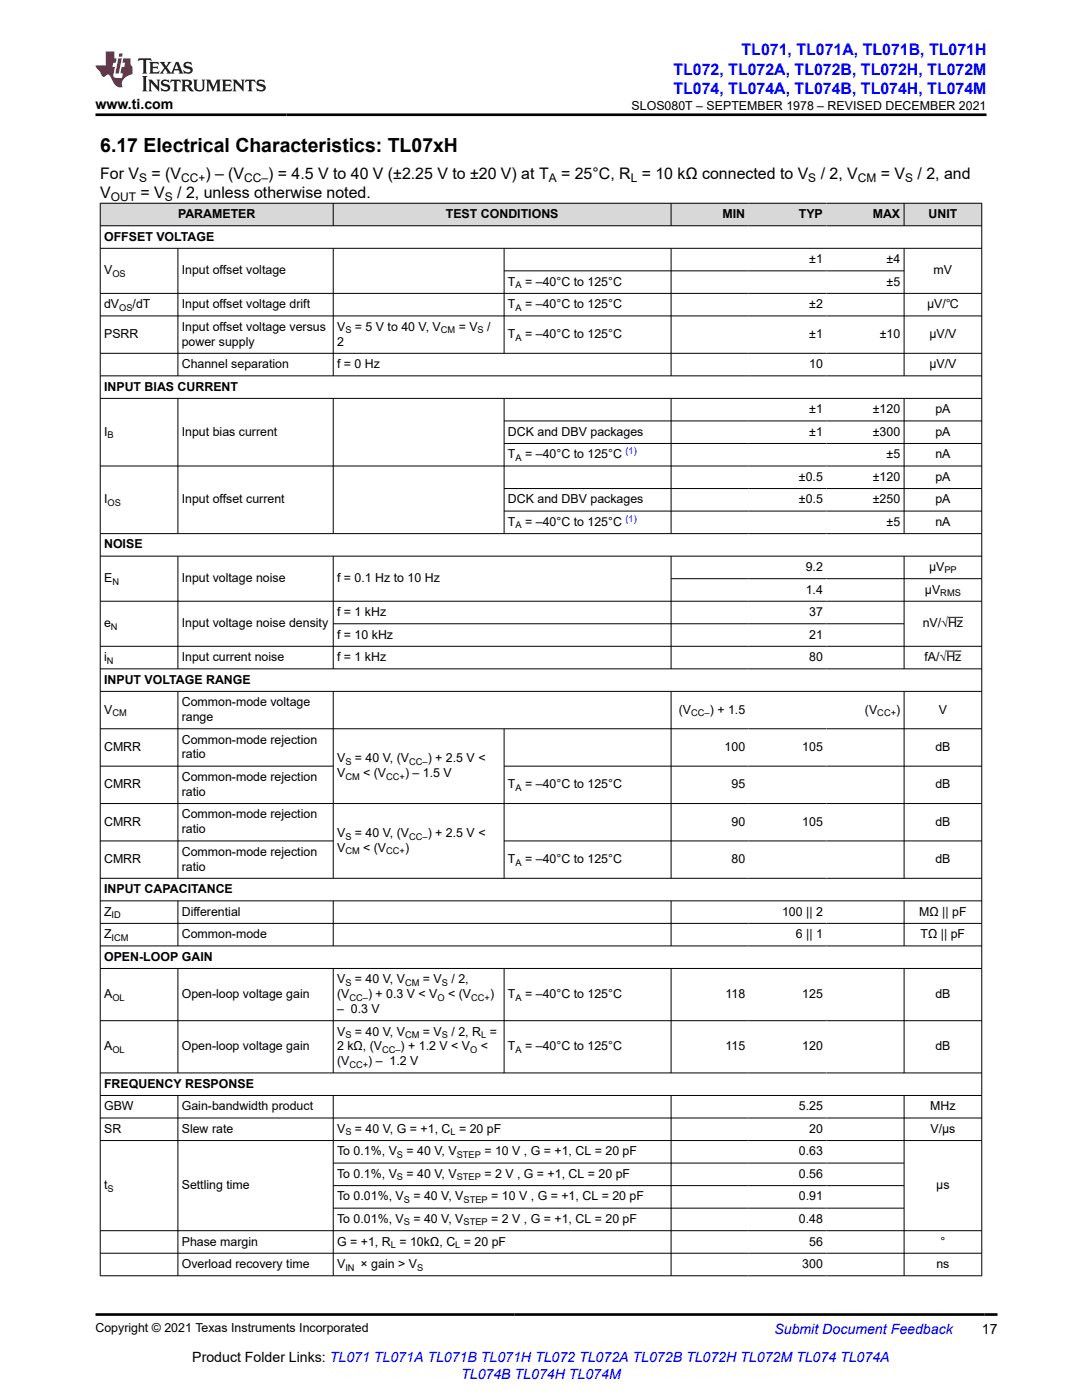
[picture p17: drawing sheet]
<svg xmlns="http://www.w3.org/2000/svg" width="216mm" height="279mm" viewBox="0 0 216 279" stroke-linecap="round" stroke-linejoin="round" font-family="sans-serif">
<defs><g id="words">
<text font-size="3.9" x="20" y="30.3">6.17 Electrical Characteristics: TL07xH</text>
<g font-size="3.2" fill="#00f">
<text x="148" y="11.1">TL071, TL071A, TL071B, TL071H</text>
<text x="134.4" y="14.9">TL072, TL072A, TL072B, TL072H, TL072M</text>
<text x="134.4" y="18.7">TL074, TL074A, TL074B, TL074H, TL074M</text>
</g>
<g font-size="3.2">
<text x="20" y="35.7">For V</text>
<text x="30.2" y="35.7">= (V</text>
<text x="41" y="35.7">) – (V</text>
<text x="53.5" y="35.7">) = 4.5 V to 40 V (±2.25 V to ±20 V) at T</text>
<text x="112" y="35.7">= 25°C, R = 10 kΩ connected to V</text>
<text x="163.8" y="35.7">/ 2, V</text>
<text x="175.8" y="35.7">= V</text>
<text x="183.1" y="35.7">/ 2, and</text>
<text x="20" y="39.5">V</text>
<text x="28" y="39.5">= V</text>
<text x="35.4" y="39.5">/ 2, unless otherwise noted.</text>
</g>
<g font-size="2.8">
<text x="19.1" y="21.8">www.ti.com</text>
<text x="195.9" y="266.1">17</text>
<text x="38.4" y="271.7">Product Folder Links: TL071 TL071A TL071B TL071H TL072 TL072A TL072B TL072H TL072M TL074 TL074A</text>
</g>
<g font-size="2.8" fill="#00f">
<text x="154.5" y="266.2">Submit Document Feedback</text>
<text x="92" y="275.1">TL074B TL074H TL074M</text>
</g>
<g font-size="2.5">
<text x="126" y="21.9">SLOS080T – SEPTEMBER 1978 – REVISED DECEMBER 2021</text>
<text x="35.5" y="43.5">PARAMETER</text>
<text x="89" y="43.5">TEST CONDITIONS</text>
<text x="144.2" y="43.5">MIN</text>
<text x="159.4" y="43.5">TYP</text>
<text x="174.1" y="43.5">MAX</text>
<text x="185.3" y="43.5">UNIT</text>
<text x="20.8" y="48">OFFSET VOLTAGE</text>
<text x="161.5" y="52.5">±1</text>
<text x="176.9" y="52.5">±4</text>
<text x="20.8" y="54.8">V</text>
<text x="36.3" y="54.8">Input offset voltage</text>
<text x="101.4" y="57">T</text>
<text x="104.8" y="57">= –40°C to 125°C</text>
<text x="176.9" y="57">±5</text>
<text x="186.3" y="54.8">mV</text>
<text x="20.8" y="61.5">dV</text>
<text x="26.5" y="61.5">/dT</text>
<text x="36.3" y="61.5">Input offset voltage drift</text>
<text x="101.4" y="61.5">T</text>
<text x="104.8" y="61.5">= –40°C to 125°C</text>
<text x="161.5" y="61.5">±2</text>
<text x="185" y="61.5">µV/℃</text>
<text x="20.8" y="67.5">PSRR</text>
<text x="36.3" y="66">Input offset voltage versus</text>
<text x="36.3" y="69">power supply</text>
<text x="67.3" y="69">2</text>
<text x="67.3" y="66">V</text>
<text x="70.8" y="66">= 5 V to 40 V, V</text>
<text x="91.5" y="66">= V</text>
<text x="97.2" y="66">/</text>
<text x="101.4" y="67.5">T</text>
<text x="104.8" y="67.5">= –40°C to 125°C</text>
<text x="161.5" y="67.5">±1</text>
<text x="175.5" y="67.5">±10</text>
<text x="185.4" y="67.5">μV/V</text>
<text x="20.8" y="78">INPUT BIAS CURRENT</text>
<text x="36.3" y="73.5">Channel separation</text>
<text x="67.3" y="73.5">f = 0 Hz</text>
<text x="161.5" y="73.5">10</text>
<text x="185.4" y="73.5">µV/V</text>
<text x="161.5" y="82.5">±1</text>
<text x="174.2" y="82.5">±120</text>
<text x="186.6" y="82.5">pA</text>
<text x="20.8" y="87">I</text>
<text x="36.3" y="87">Input bias current</text>
<text x="101.4" y="87">DCK and DBV packages</text>
<text x="161.5" y="87">±1</text>
<text x="174.2" y="87">±300</text>
<text x="186.6" y="87">pA</text>
<text x="101.4" y="91.5">T</text>
<text x="104.8" y="91.5">= –40°C to 125°C</text>
<text x="159.4" y="96">±0.5</text>
<text x="174.2" y="96">±120</text>
<text x="176.9" y="91.5">±5</text>
<text x="186.6" y="91.5">nA</text>
<text x="186.6" y="96">pA</text>
<text x="20.8" y="100.5">I</text>
<text x="36.3" y="100.5">Input offset current</text>
<text x="101.4" y="100.5">DCK and DBV packages</text>
<text x="159.4" y="100.5">±0.5</text>
<text x="174.2" y="100.5">±250</text>
<text x="186.6" y="100.5">pA</text>
<text x="101.4" y="105">T</text>
<text x="104.8" y="105">= –40°C to 125°C</text>
<text x="176.9" y="105">±5</text>
<text x="186.6" y="105">nA</text>
<text x="20.8" y="109.5">NOISE</text>
<text x="160.8" y="114">9.2</text>
<text x="185.4" y="114">μV</text>
<text x="20.8" y="116.2">E</text>
<text x="36.3" y="116.2">Input voltage noise</text>
<text x="67.3" y="116.2">f = 0.1 Hz to 10 Hz</text>
<text x="160.8" y="118.5">1.4</text>
<text x="184.6" y="118.5">µV</text>
<text x="20.8" y="125.2">e</text>
<text x="36.3" y="125.2">Input voltage noise density</text>
<text x="67.3" y="122.9">f = 1 kHz</text>
<text x="161.5" y="122.9">37</text>
<text x="184.1" y="125.2">nV/√Hz</text>
<text x="20.8" y="131.9">i</text>
<text x="36.3" y="131.9">Input current noise</text>
<text x="67.3" y="127.4">f = 10 kHz</text>
<text x="67.3" y="131.9">f = 1 kHz</text>
<text x="161.5" y="127.4">21</text>
<text x="161.5" y="131.9">80</text>
<text x="184.5" y="131.9">fA/√Hz</text>
<text x="20.8" y="136.4">INPUT VOLTAGE RANGE</text>
<text x="20.8" y="142.4">V</text>
<text x="36.3" y="140.9">Common-mode voltage</text>
<text x="36.3" y="143.9">range</text>
<text x="135.5" y="142.4">(V</text>
<text x="141.6" y="142.4">) + 1.5</text>
<text x="172.6" y="142.4">(V</text>
<text x="178.8" y="142.4">)</text>
<text x="187.3" y="142.4">V</text>
<text x="20.8" y="149.9">CMRR</text>
<text x="36.3" y="148.4">Common-mode rejection</text>
<text x="144.6" y="149.9">100</text>
<text x="160.1" y="149.9">105</text>
<text x="186.6" y="149.9">dB</text>
<text x="36.3" y="151.4">ratio</text>
<text x="36.3" y="155.9">Common-mode rejection</text>
<text x="67.3" y="155.1">V</text>
<text x="67.3" y="152.1">V</text>
<text x="70.8" y="152.1">= 40 V, (V</text>
<text x="72.5" y="155.1">&lt; (V</text>
<text x="80.8" y="155.1">) – 1.5 V</text>
<text x="85.4" y="152.1">) + 2.5 V &lt;</text>
<text x="20.8" y="157.3">CMRR</text>
<text x="36.3" y="158.8">ratio</text>
<text x="101.4" y="157.3">T</text>
<text x="104.8" y="157.3">= –40°C to 125°C</text>
<text x="146" y="157.3">95</text>
<text x="186.6" y="157.3">dB</text>
<text x="20.8" y="164.8">CMRR</text>
<text x="36.3" y="163.3">Common-mode rejection</text>
<text x="36.3" y="166.3">ratio</text>
<text x="67.3" y="167.1">V</text>
<text x="70.8" y="167.1">= 40 V, (V</text>
<text x="85.4" y="167.1">) + 2.5 V &lt;</text>
<text x="146" y="164.8">90</text>
<text x="160.1" y="164.8">105</text>
<text x="186.6" y="164.8">dB</text>
<text x="20.8" y="172.3">CMRR</text>
<text x="36.3" y="170.8">Common-mode rejection</text>
<text x="36.3" y="173.7">ratio</text>
<text x="67.3" y="170">V</text>
<text x="72.5" y="170">&lt; (V</text>
<text x="80.8" y="170">)</text>
<text x="101.4" y="172.3">T</text>
<text x="104.8" y="172.3">= –40°C to 125°C</text>
<text x="146" y="172.3">80</text>
<text x="186.6" y="172.3">dB</text>
<text x="20.8" y="178.2">INPUT CAPACITANCE</text>
<text x="20.8" y="182.7">Z</text>
<text x="36.3" y="182.7">Differential</text>
<text x="156" y="182.7">100 || 2</text>
<text x="183.4" y="182.7">MΩ || pF</text>
<text x="20.8" y="187.2">Z</text>
<text x="20.8" y="191.7">OPEN-LOOP GAIN</text>
<text x="36.3" y="187.2">Common-mode</text>
<text x="158.8" y="187.2">6 || 1</text>
<text x="183.7" y="187.2">TΩ || pF</text>
<text x="67.3" y="196.2">V</text>
<text x="70.8" y="196.2">= 40 V, V</text>
<text x="84.4" y="196.2">= V</text>
<text x="90.1" y="196.2">/ 2,</text>
<text x="20.8" y="199.2">A</text>
<text x="36.3" y="199.2">Open-loop voltage gain</text>
<text x="67.3" y="199.2">(V</text>
<text x="67.3" y="202.2">– 0.3 V</text>
<text x="73.4" y="199.2">) + 0.3 V &lt; V</text>
<text x="89.4" y="199.2">&lt; (V</text>
<text x="97.8" y="199.2">)</text>
<text x="101.4" y="199.2">T</text>
<text x="104.8" y="199.2">= –40°C to 125°C</text>
<text x="144.8" y="199.2">118</text>
<text x="160.1" y="199.2">125</text>
<text x="186.6" y="199.2">dB</text>
<text x="20.8" y="209.6">A</text>
<text x="36.3" y="209.6">Open-loop voltage gain</text>
<text x="67.3" y="209.6">2 kΩ, (V</text>
<text x="67.3" y="206.7">V</text>
<text x="70.8" y="206.7">= 40 V, V</text>
<text x="79.9" y="209.6">) + 1.2 V &lt; V</text>
<text x="84.4" y="206.7">= V</text>
<text x="90.1" y="206.7">/ 2, R =</text>
<text x="95.9" y="209.6">&lt;</text>
<text x="101.4" y="209.6">T</text>
<text x="104.8" y="209.6">= –40°C to 125°C</text>
<text x="144.8" y="209.6">115</text>
<text x="160.1" y="209.6">120</text>
<text x="186.6" y="209.6">dB</text>
<text x="67.3" y="212.6">(V</text>
<text x="73.5" y="212.6">) – 1.2 V</text>
<text x="20.8" y="217.1">FREQUENCY RESPONSE</text>
<text x="20.8" y="221.6">GBW</text>
<text x="36.3" y="221.6">Gain-bandwidth product</text>
<text x="159.4" y="221.6">5.25</text>
<text x="185.6" y="221.6">MHz</text>
<text x="20.8" y="226.1">SR</text>
<text x="36.3" y="226.1">Slew rate</text>
<text x="67.3" y="226.1">V</text>
<text x="70.8" y="226.1">= 40 V, G = +1, C = 20 pF</text>
<text x="161.5" y="226.1">20</text>
<text x="185.7" y="226.1">V/μs</text>
<text x="67.3" y="230.6">To 0.1%, V</text>
<text x="81.1" y="230.6">= 40 V, V</text>
<text x="96.6" y="230.6">= 10 V , G = +1, CL = 20 pF</text>
<text x="159.4" y="230.6">0.63</text>
<text x="20.8" y="237.3">t</text>
<text x="36.3" y="237.3">Settling time</text>
<text x="67.3" y="235.1">To 0.1%, V</text>
<text x="67.3" y="239.6">To 0.01%, V</text>
<text x="81.1" y="235.1">= 40 V, V</text>
<text x="82.5" y="239.6">= 40 V, V</text>
<text x="96.6" y="235.1">= 2 V , G = +1, CL = 20 pF</text>
<text x="98" y="239.6">= 10 V , G = +1, CL = 20 pF</text>
<text x="159.4" y="235.1">0.56</text>
<text x="159.4" y="239.6">0.91</text>
<text x="186.8" y="237.3">μs</text>
<text x="67.3" y="244.1">To 0.01%, V</text>
<text x="82.5" y="244.1">= 40 V, V</text>
<text x="98" y="244.1">= 2 V , G = +1, CL = 20 pF</text>
<text x="159.4" y="244.1">0.48</text>
<text x="36.3" y="248.6">Phase margin</text>
<text x="67.3" y="248.6">G = +1, R = 10kΩ, C = 20 pF</text>
<text x="161.5" y="248.6">56</text>
<text x="187.7" y="248.6">°</text>
<text x="36.3" y="253.1">Overload recovery time</text>
<text x="67.3" y="253.1">V</text>
<text x="72" y="253.1">× gain &gt; V</text>
<text x="160.1" y="253.1">300</text>
<text x="186.8" y="253.1">ns</text>
<text x="19.1" y="265.9">Copyright © 2021 Texas Instruments Incorporated</text>
</g>
<g font-size="2.4">
<text x="22.1" y="40.1">OUT</text>
<text x="27.8" y="36.3">S</text>
<text x="32.9" y="40.1">S</text>
<text x="36.1" y="36.3">CC+</text>
<text x="48.7" y="36.3">CC–</text>
<text x="109.5" y="36.3">A</text>
<text x="125.8" y="36.3">L</text>
<text x="161.3" y="36.3">S</text>
<text x="171.2" y="36.3">CM</text>
<text x="180.6" y="36.3">S</text>
</g>
<g font-size="1.9">
<text x="22.4" y="55.3">OS</text>
<text x="102.9" y="57.5">A</text>
<text x="23.8" y="62">OS</text>
<text x="102.9" y="62">A</text>
<text x="68.9" y="66.5">S</text>
<text x="88" y="66.5">CM</text>
<text x="95.3" y="66.5">S</text>
<text x="102.9" y="68">A</text>
<text x="21.5" y="87.5">B</text>
<text x="102.9" y="92">A</text>
<text x="21.5" y="101">OS</text>
<text x="102.9" y="105.5">A</text>
<text x="22.4" y="116.7">N</text>
<text x="187.6" y="118.9">RMS</text>
<text x="188.5" y="114.4">PP</text>
<text x="22.1" y="125.7">N</text>
<text x="21.3" y="132.4">N</text>
<text x="22.4" y="142.9">CM</text>
<text x="137.9" y="142.9">CC–</text>
<text x="175.1" y="142.9">CC+</text>
<text x="68.9" y="155.6">CM</text>
<text x="68.9" y="152.6">S</text>
<text x="77.1" y="155.6">CC+</text>
<text x="81.7" y="152.6">CC–</text>
<text x="102.9" y="157.8">A</text>
<text x="68.9" y="167.5">S</text>
<text x="81.7" y="167.5">CC–</text>
<text x="68.9" y="170.5">CM</text>
<text x="77.1" y="170.5">CC+</text>
<text x="102.9" y="172.8">A</text>
<text x="22.3" y="183.2">ID</text>
<text x="22.3" y="187.7">ICM</text>
<text x="68.9" y="196.7">S</text>
<text x="80.8" y="196.7">CM</text>
<text x="88.2" y="196.7">S</text>
<text x="22.4" y="199.7">OL</text>
<text x="69.7" y="199.7">CC–</text>
<text x="87.3" y="199.7">O</text>
<text x="94" y="199.7">CC+</text>
<text x="102.9" y="199.7">A</text>
<text x="68.9" y="207.2">S</text>
<text x="80.8" y="207.2">CM</text>
<text x="88.2" y="207.2">S</text>
<text x="96" y="207.2">L</text>
<text x="22.4" y="210.1">OL</text>
<text x="69.7" y="213.1">CC+</text>
<text x="76.2" y="210.1">CC–</text>
<text x="93.8" y="210.1">O</text>
<text x="102.9" y="210.1">A</text>
<text x="68.9" y="226.6">S</text>
<text x="89.9" y="226.6">L</text>
<text x="79.2" y="231.1">S</text>
<text x="91.1" y="231.1">STEP</text>
<text x="21.5" y="237.8">S</text>
<text x="79.2" y="235.6">S</text>
<text x="91.1" y="235.6">STEP</text>
<text x="80.6" y="240.1">S</text>
<text x="80.6" y="244.6">S</text>
<text x="92.5" y="240.1">STEP</text>
<text x="92.5" y="244.6">STEP</text>
<text x="78" y="249.1">L</text>
<text x="90.8" y="249.1">L</text>
<text x="68.9" y="253.6">IN</text>
<text x="83.2" y="253.6">S</text>
</g>
<g font-size="1.9" fill="#00f">
<text x="124.8" y="90.6">(1)</text>
<text x="124.8" y="104.1">(1)</text>
</g>
</g></defs>
<g fill="#d8d8d8">
<path d="M20 40.6h175.9v4.5h-175.9z" fill-rule="evenodd"/>
<path d="M20.1 40.6h46.3v4.4h-46.3z" fill-rule="evenodd"/>
<path d="M66.6 40.6h67.2v4.4h-67.2z" fill-rule="evenodd"/>
<path d="M134 40.6h15.4v4.4h-15.4z" fill-rule="evenodd"/>
<path d="M149.4 40.6h15.5v4.4h-15.5z" fill-rule="evenodd"/>
<path d="M164.9 40.6h15.4v4.4h-15.4z" fill-rule="evenodd"/>
<path d="M180.5 40.6h15.3v4.4h-15.3z" fill-rule="evenodd"/>
</g>
<g fill="none" stroke="#000" stroke-width=".2">
<path d="M19.9 40.6h176.1M19.9 45.1h176.1M19.9 49.6h176.1M19.9 58.6h176.1M20 40.5v214.2M35.5 49.6v25.5M66.5 40.5v4.6M66.5 49.6v25.5M100.6 49.6v21M100.6 54.1h79.9M133.9 40.5v4.6M133.9 49.6v25.5"/>
<path d="M180.4 40.5v4.6M180.4 49.6v25.5M195.9 40.5v214.2M19.9 63.1h176.1M19.9 70.5h176.1M19.9 75h176.1M19.9 79.5h176.1M35.5 79.5v27.1M66.5 79.5v27.1M100.6 79.5v27.1M133.9 79.5v27.1M180.4 79.5v27.1"/>
<path d="M100.6 84h95.4M100.6 88.5h95.4M100.6 97.5h95.4M196 93h-176.1M19.9 106.5h176.1M19.9 111h176.1M19.9 120h176.1M35.5 111v22.5M66.5 111v22.5M100.6 102h95.4M133.9 111v22.5M133.9 115.5h62.1"/>
<path d="M180.4 111v22.5M19.9 129h176.1M19.9 133.5h176.1M19.9 138h176.1M35.5 138v37.3M66.5 138v37.3M66.5 124.5h114M133.9 138v37.3M180.4 138v37.3M188.8 129.9h3M189.2 123.2h3M19.9 145.4h176.1"/>
<path d="M19.9 152.9h46.7M100.6 145.4v29.9M100.6 152.9h95.4M19.9 160.4h176.1M19.9 167.8h46.7M19.9 175.3h176.1M19.9 179.8h176.1M35.5 179.8v9M66.5 179.8v9M100.6 167.8h95.4M133.9 179.8v9M180.4 179.8v9"/>
<path d="M19.9 184.3h176.1M19.9 188.8h176.1M19.9 193.3h176.1M35.5 193.3v20.9M66.5 193.3v20.9M100.6 193.3v20.9M133.9 193.3v20.9M180.4 193.3v20.9M19.9 203.7h176.1M19.9 214.1h176.1M19.9 218.6h176.1M35.5 218.6v36.1"/>
<path d="M66.5 218.6v36.1M133.9 218.6v36.1M180.4 218.6v36.1M19.9 223.1h176.1M19.9 227.6h176.1M66.5 232.1h114M66.5 236.6h114M19.9 245.6h176.1M19.9 250.1h176.1M19.9 254.6h176.1M66.5 241.1h114"/>
</g>
<path d="M27.7 11.6l-.2 .6 .5-.2h.6v.1v2.2l-.2 .4h1l-.2-.4v-2.2v-.1h.5l.5 .2-.1-.6zM29.8 12.4l.2 .3v1.6l-.2 .4h1.9l.1-.6a1.08 1.08 0 0 1-1.3 .2v-.7h.6l.4 .2v-.7l-.4 .2h-.6v-.5l.2-.2a1 1 0 0 1 1 .3l-.1-.5zM31.8 12.4l1 1.1-1 1.2h.9l-.2-.2 .4-.8 .5 .8-.2 .2h1.6l-.2-.2 .1-.5h1l.1 .5-.1 .2h.9l-.2-.4-.8-1.9h-.5l-1 2.1-.8-1.1 .9-1h-.8l.2 .2-.5 .6-.3-.6 .1-.2zM35.2 12.8l.4 1h-.8zM36.8 12.5a.65 .65 0 0 0-.2 .7 .65 .65 0 0 0 .6 .5l.7 .1 .1 .3a.79 .79 0 0 1-.7 .4 .79 .79 0 0 1-.7-.5l.1 .7 .2-.1a.93 .93 0 0 0 1.1 0 .93 .93 0 0 0 .4-.9 1.46 1.46 0 0 0-1.2-.6l-.1-.3a1.09 1.09 0 0 1 1.2 .2l-.2-.6-.1 .1-.6-.2zM28.4 15.2l.2 .4v2.2l-.2 .4h1l-.2-.4v-2.2l.2-.4zM29.6 15.9l.2 .4v1.5l-.2 .4h.8l-.3-.4v-1.3l1.7 1.8v-2l.2-.4h-.8l.2 .2 .1 1.1-1.2-1.3zM32.3 16a.65 .65 0 0 0-.2 .8 .65 .65 0 0 0 .7 .4l.6 .2 .1 .2a.79 .79 0 0 1-.7 .4 .79 .79 0 0 1-.7-.5l.1 .7 .2-.1a.93 .93 0 0 0 1.1 .1 .93 .93 0 0 0 .4-1 1.46 1.46 0 0 0-1.2-.5l-.1-.4a1.09 1.09 0 0 1 1.2 .2l-.2-.6-.1 .1-.6-.1zM34.1 15.9l-.1 .6a.63 .63 0 0 1 .7-.3l.1 1.6-.3 .4h1l-.2-.4v-1.6a.66 .66 0 0 1 .8 .3l-.1-.6zM36.2 15.9l.2 .4v1.5l-.2 .4h.9l-.2-.2v-.7h.5l.1 .2a.79 .79 0 0 0 1.2 .6l-1-.9a.61 .61 0 0 0 .6-.6 .61 .61 0 0 0-.5-.7zM36.9 16.2h.2a.47 .47 0 0 1 .5 .1 .47 .47 0 0 1 .1 .5l-.2 .1-.6 .1zM38.5 15.9l.2 .2a2.27 2.27 0 0 0 .4 2 1.04 1.04 0 0 0 1.7-.7v-1.3l.2-.2h-.8l.2 .4v1.1a.6 .6 0 0 1-.6 .6 .6 .6 0 0 1-.6-.6v-1.1l.3-.4zM41.1 15.9l.2 .4v1.5l-.2 .4h.7l-.2-.4v-1.4l.9 1.9 .8-1.9v1.4l-.2 .4h1l-.3-.4v-1.5l.3-.4h-.8l-.7 1.5-.7-1.5zM44.3 15.9l.2 .4v1.5l-.2 .4h1.9l.1-.6a1.09 1.09 0 0 1-1.3 .2v-.7h.6l.4 .2v-.6l-.4 .2h-.6v-.6l.2-.1a1.01 1.01 0 0 1 1 .3l-.1-.6zM46.4 15.9l.3 .4v1.5l-.3 .4h.8l-.2-.4v-1.3l1.6 1.8v-2l.2-.4h-.7l.2 .2v1.1l-1.2-1.3zM49 15.9l-.1 .6a.63 .63 0 0 1 .8-.3v1.6l-.3 .4h1l-.2-.4v-1.6a.66 .66 0 0 1 .8 .3l-.1-.6zM51.4 16a.65 .65 0 0 0-.2 .8 .65 .65 0 0 0 .6 .4l.6 .2 .2 .2a.79 .79 0 0 1-.8 .4 .79 .79 0 0 1-.6-.5l.1 .7 .2-.1a.93 .93 0 0 0 1 .1 .93 .93 0 0 0 .5-1 1.46 1.46 0 0 0-1.3-.5l-.1-.4a1.09 1.09 0 0 1 1.3 .2l-.2-.6-.2 .1-.5-.1z" fill="#231f20"/>
<path d="M21.1 10.3v2.7h-2.1l.1 .4 .9 1a.95 .95 0 0 0 .9 .9 .59 .59 0 0 1 .6-.4 .59 .59 0 0 1 .5 .3l.4 .8a1.59 1.59 0 0 0 2.1 1.4 1.61 1.61 0 0 1 1-2.3l1-.3-.1-1.5a1.59 1.59 0 0 1-.4-1.7h-1.4l-.2 .9h.5l-.1 .9h-.5l-.2 .9v.3l.4 .1-.2 .9h-.6a.73 .73 0 0 1-1.1-.7l.3-1.5h-.5l.2-.9h.5l.2-.9h-.5v-1.3zM23.6 11.6l-.6 3.1h.7l.6-3.1zM23.8 10.7l-.1 .6h.7l.1-.6z" fill="#ed1c24"/>
<path d="M19.1 22.9h177.8M19.1 262.3h179.9" fill="none" stroke="#000" stroke-width=".53"/>
<use href="#words"/>
</svg>
